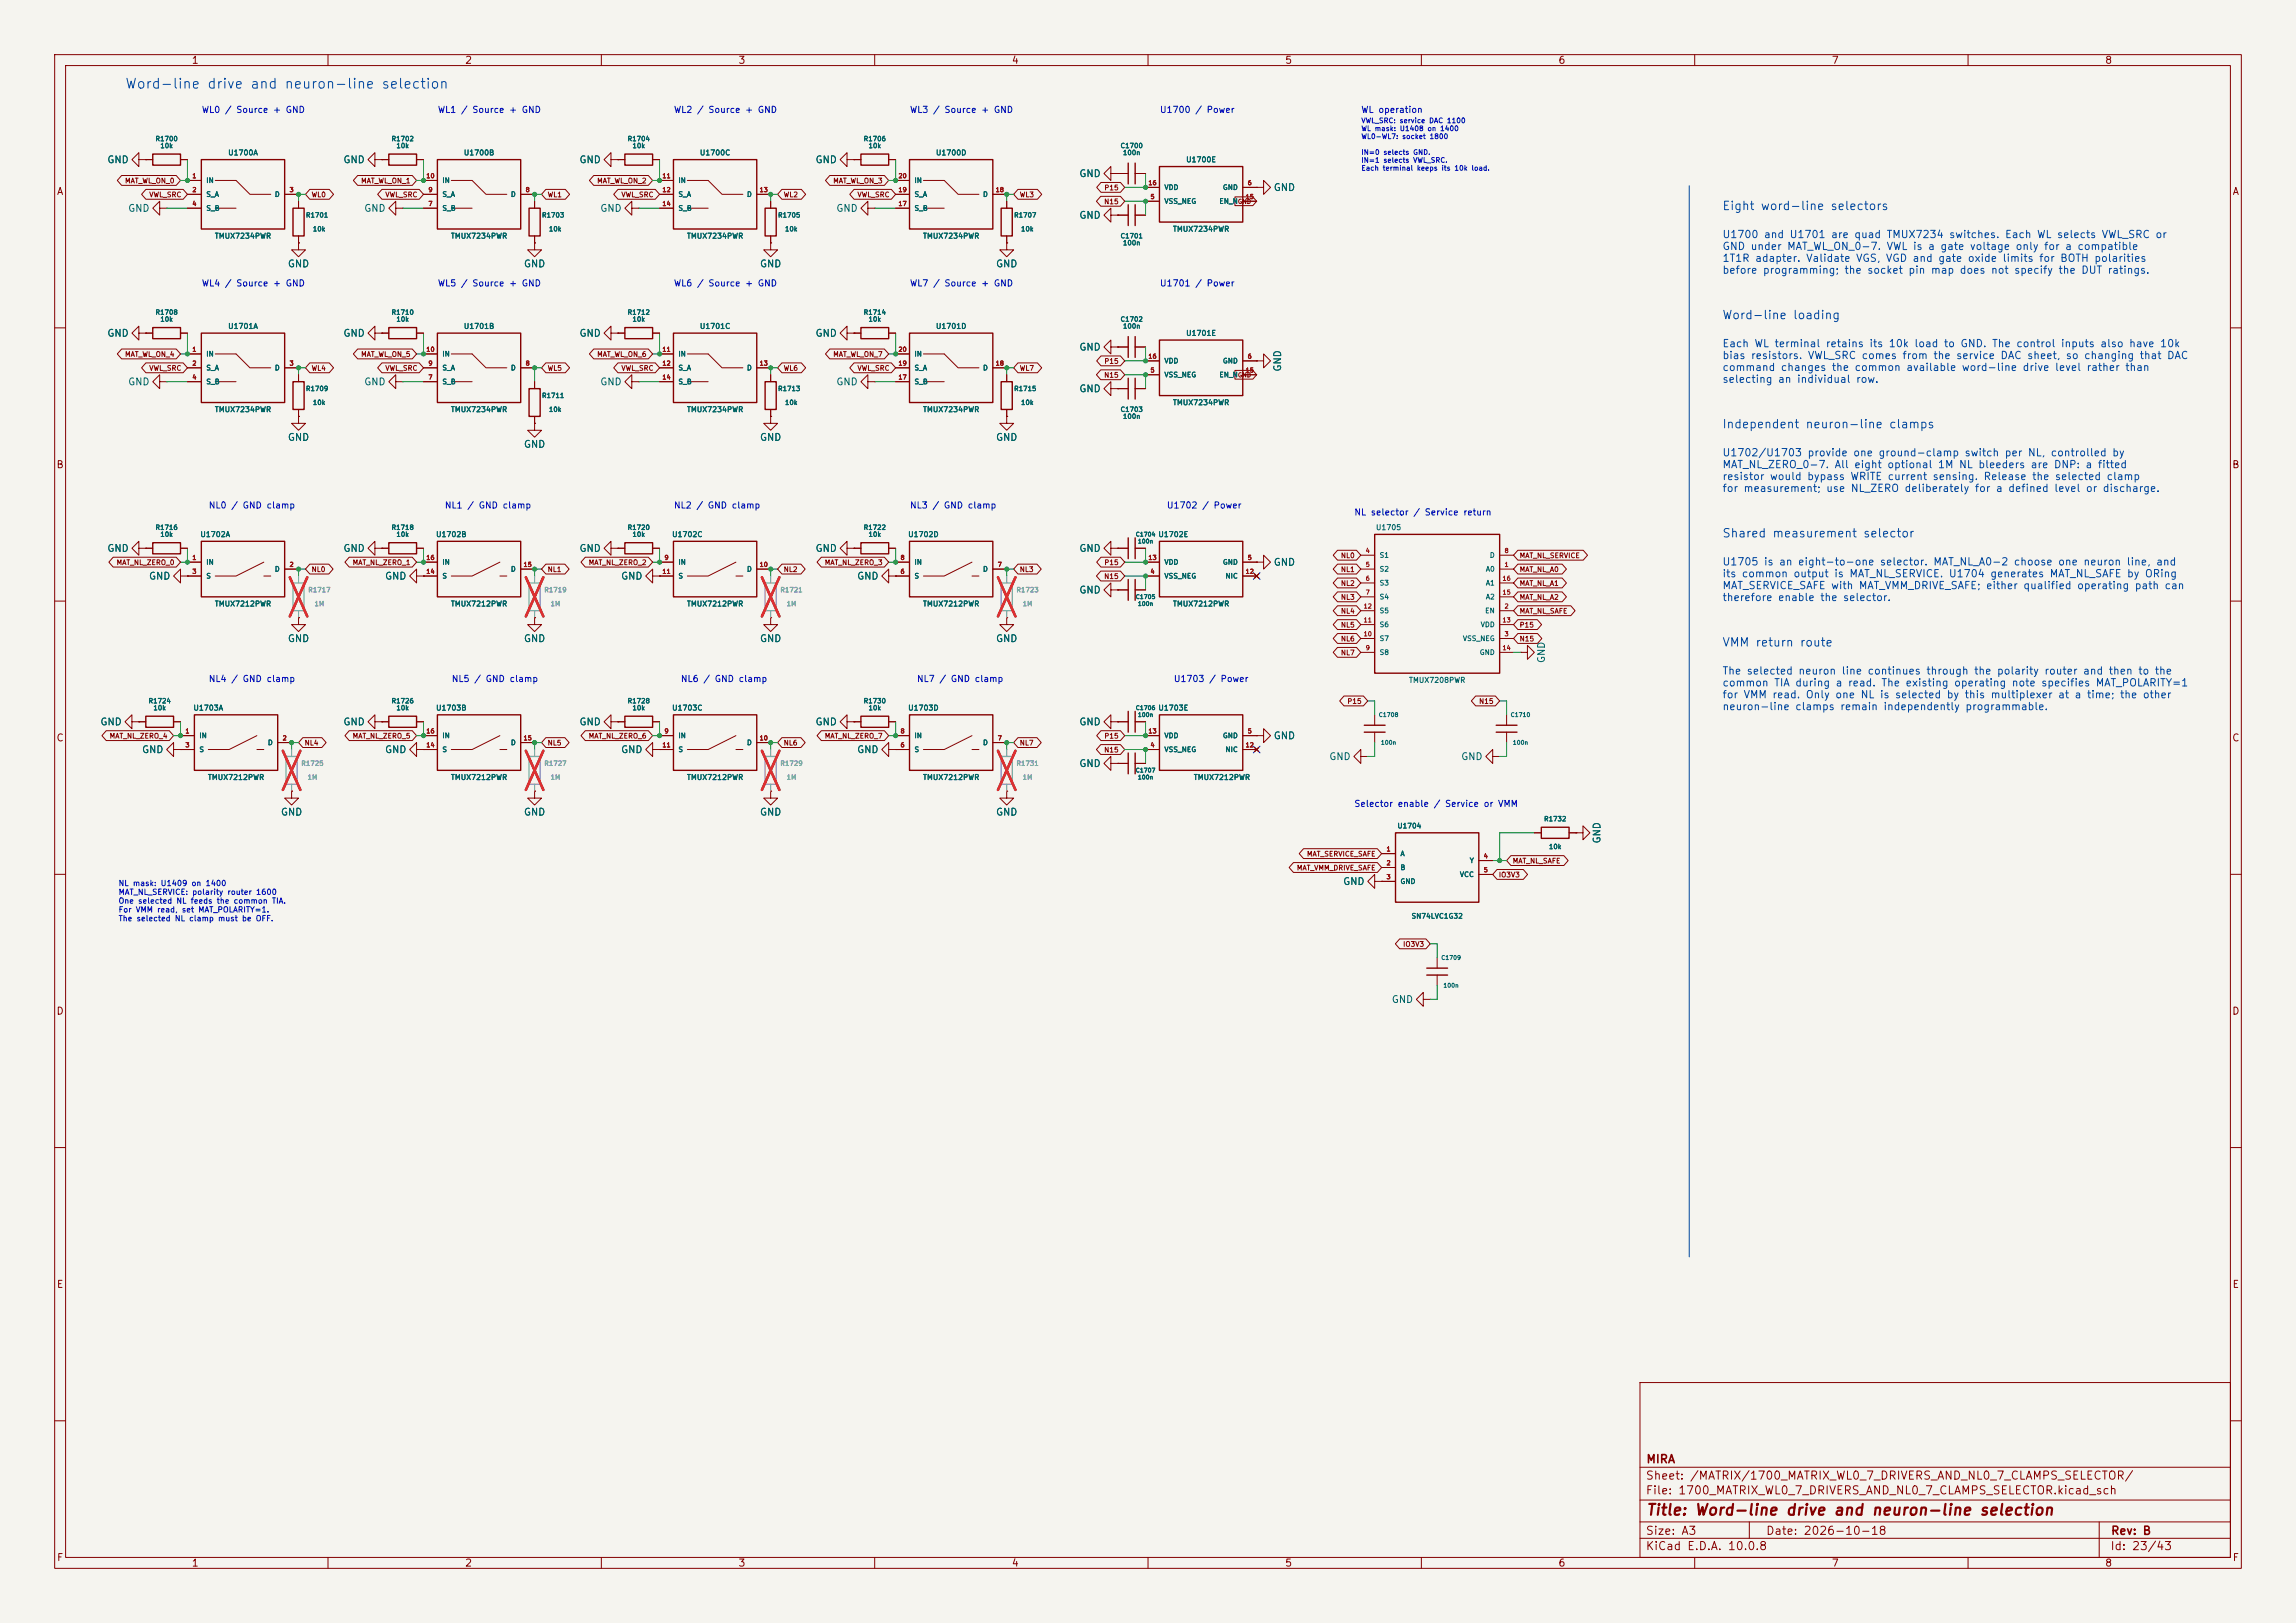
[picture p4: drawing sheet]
<svg xmlns="http://www.w3.org/2000/svg" width="420mm" height="297mm" viewBox="0 0 420 297" stroke-linecap="round" stroke-linejoin="round" font-family="sans-serif">
<defs><g id="words">
<text font-size="2" fill="#840000" x="301" y="277.8">Title: Word-line drive and neuron-line selection</text>
<text font-size="1.8" fill="#0046a0" x="22.8" y="16.7">Word-line drive and neuron-line selection</text>
<g font-size="1.5" fill="#0046a0">
<text x="314.9" y="38.8">Eight word-line selectors</text>
<text x="314.9" y="58.8">Word-line loading</text>
<text x="314.9" y="78.8">Independent neuron-line clamps</text>
<text x="314.9" y="98.7">Shared measurement selector</text>
<text x="314.9" y="118.7">VMM return route</text>
</g>
<g font-size="1.5" fill="#840000">
<text x="301" y="268.1">MIRA</text>
<text x="300.9" y="273.8">File: 1700_MATRIX_WL0_7_DRIVERS_AND_NL0_7_CLAMPS_SELECTOR.kicad_sch</text>
<text x="300.9" y="271.1">Sheet: /MATRIX/1700_MATRIX_WL0_7_DRIVERS_AND_NL0_7_CLAMPS_SELECTOR/</text>
<text x="300.9" y="281.2">Size: A3</text>
<text x="322.9" y="281.2">Date: 2026-10-18</text>
<text x="386" y="281.2">Rev: B</text>
<text x="300.9" y="284">KiCad E.D.A. 10.0.8</text>
<text x="385.9" y="284">Id: 23/43</text>
</g>
<g font-size="1.3" fill="#840000">
<text x="35" y="12">1</text>
<text x="85" y="12">2</text>
<text x="135" y="12">3</text>
<text x="185" y="12">4</text>
<text x="235" y="12">5</text>
<text x="285" y="12">6</text>
<text x="335" y="12">7</text>
<text x="385" y="12">8</text>
<text x="10.3" y="36">A</text>
<text x="408.3" y="36">A</text>
<text x="10.2" y="86">B</text>
<text x="408.2" y="86">B</text>
<text x="10.2" y="136">C</text>
<text x="408.2" y="136">C</text>
<text x="10.2" y="186">D</text>
<text x="408.2" y="186">D</text>
<text x="10.3" y="236">E</text>
<text x="408.3" y="236">E</text>
<text x="10.3" y="286">F</text>
<text x="35" y="287">1</text>
<text x="85" y="287">2</text>
<text x="135" y="287">3</text>
<text x="185" y="287">4</text>
<text x="235" y="287">5</text>
<text x="285" y="287">6</text>
<text x="335" y="287">7</text>
<text x="385" y="287">8</text>
<text x="408.3" y="286">F</text>
</g>
<g font-size="1.3" fill="#006464">
<text x="19.5" y="30.2">GND</text>
<text x="62.7" y="30.2">GND</text>
<text x="105.9" y="30.2">GND</text>
<text x="149.1" y="30.2">GND</text>
<text x="197.3" y="32.7">GND</text>
<text x="232.9" y="35.3">GND</text>
<text x="23.3" y="39.1">GND</text>
<text x="66.5" y="39.1">GND</text>
<text x="109.7" y="39.1">GND</text>
<text x="152.9" y="39.1">GND</text>
<text x="197.3" y="40.3">GND</text>
<text x="52.5" y="49.2">GND</text>
<text x="95.7" y="49.2">GND</text>
<text x="138.9" y="49.2">GND</text>
<text x="182.1" y="49.2">GND</text>
<text x="19.5" y="61.9">GND</text>
<text x="62.7" y="61.9">GND</text>
<text x="105.9" y="61.9">GND</text>
<text x="149.1" y="61.9">GND</text>
<text x="197.3" y="64.5">GND</text>
<text x="23.3" y="70.8">GND</text>
<text x="66.5" y="70.8">GND</text>
<text x="109.7" y="70.8">GND</text>
<text x="152.9" y="70.8">GND</text>
<text x="234.6" y="68.1" transform="rotate(-90 234.6 68.1)">GND</text>
<text x="197.3" y="72.1">GND</text>
<text x="52.5" y="81">GND</text>
<text x="95.7" y="82.2">GND</text>
<text x="138.9" y="81">GND</text>
<text x="182.1" y="81">GND</text>
<text x="19.5" y="101.3">GND</text>
<text x="62.7" y="101.3">GND</text>
<text x="105.9" y="101.3">GND</text>
<text x="149.1" y="101.3">GND</text>
<text x="197.3" y="101.3">GND</text>
<text x="27.1" y="106.4">GND</text>
<text x="70.3" y="106.4">GND</text>
<text x="113.5" y="106.4">GND</text>
<text x="156.7" y="106.4">GND</text>
<text x="232.9" y="103.8">GND</text>
<text x="197.3" y="108.9">GND</text>
<text x="52.5" y="117.8">GND</text>
<text x="95.7" y="117.8">GND</text>
<text x="138.9" y="117.8">GND</text>
<text x="182.1" y="117.8">GND</text>
<text x="282.9" y="121.4" transform="rotate(-90 282.9 121.4)">GND</text>
<text x="18.3" y="133">GND</text>
<text x="62.7" y="133">GND</text>
<text x="105.9" y="133">GND</text>
<text x="149.1" y="133">GND</text>
<text x="197.3" y="133">GND</text>
<text x="232.9" y="135.6">GND</text>
<text x="25.9" y="138.1">GND</text>
<text x="70.3" y="138.1">GND</text>
<text x="113.5" y="138.1">GND</text>
<text x="156.7" y="138.1">GND</text>
<text x="197.3" y="140.7">GND</text>
<text x="243" y="139.4">GND</text>
<text x="267.2" y="139.4">GND</text>
<text x="51.3" y="149.6">GND</text>
<text x="95.7" y="149.6">GND</text>
<text x="138.9" y="149.6">GND</text>
<text x="182.1" y="149.6">GND</text>
<text x="293.1" y="154.5" transform="rotate(-90 293.1 154.5)">GND</text>
<text x="245.6" y="162.3">GND</text>
<text x="254.5" y="183.8">GND</text>
</g>
<g font-size="1.3" fill="#0046a0">
<text x="315" y="43.9">U1700 and U1701 are quad TMUX7234 switches. Each WL selects VWL_SRC or</text>
<text x="315" y="46.1">GND under MAT_WL_ON_0-7. VWL is a gate voltage only for a compatible</text>
<text x="315" y="48.3">1T1R adapter. Validate VGS, VGD and gate oxide limits for BOTH polarities</text>
<text x="315" y="50.4">before programming; the socket pin map does not specify the DUT ratings.</text>
<text x="315" y="63.9">Each WL terminal retains its 10k load to GND. The control inputs also have 10k</text>
<text x="315" y="66">bias resistors. VWL_SRC comes from the service DAC sheet, so changing that DAC</text>
<text x="315" y="68.2">command changes the common available word-line drive level rather than</text>
<text x="315" y="70.4">selecting an individual row.</text>
<text x="315" y="83.8">U1702/U1703 provide one ground-clamp switch per NL, controlled by</text>
<text x="315" y="86">MAT_NL_ZERO_0-7. All eight optional 1M NL bleeders are DNP: a fitted</text>
<text x="315" y="88.2">resistor would bypass WRITE current sensing. Release the selected clamp</text>
<text x="315" y="90.4">for measurement; use NL_ZERO deliberately for a defined level or discharge.</text>
<text x="315" y="103.8">U1705 is an eight-to-one selector. MAT_NL_A0-2 choose one neuron line, and</text>
<text x="315" y="106">its common output is MAT_NL_SERVICE. U1704 generates MAT_NL_SAFE by ORing</text>
<text x="315" y="108.2">MAT_SERVICE_SAFE with MAT_VMM_DRIVE_SAFE; either qualified operating path can</text>
<text x="315" y="110.3">therefore enable the selector.</text>
<text x="315" y="123.8">The selected neuron line continues through the polarity router and then to the</text>
<text x="315" y="125.9">common TIA during a read. The existing operating note specifies MAT_POLARITY=1</text>
<text x="315" y="128.1">for VMM read. Only one NL is selected by this multiplexer at a time; the other</text>
<text x="315" y="130.3">neuron-line clamps remain independently programmable.</text>
</g>
<g font-size="1.2" fill="#0000c2">
<text x="36.8" y="20.9">WL0 / Source + GND</text>
<text x="80" y="20.9">WL1 / Source + GND</text>
<text x="123.2" y="20.9">WL2 / Source + GND</text>
<text x="166.4" y="20.9">WL3 / Source + GND</text>
<text x="212.1" y="20.9">U1700 / Power</text>
<text x="248.9" y="20.9">WL operation</text>
<text x="36.8" y="52.7">WL4 / Source + GND</text>
<text x="80" y="52.7">WL5 / Source + GND</text>
<text x="123.2" y="52.7">WL6 / Source + GND</text>
<text x="166.4" y="52.7">WL7 / Source + GND</text>
<text x="212.1" y="52.7">U1701 / Power</text>
<text x="38.1" y="93.3">NL0 / GND clamp</text>
<text x="81.3" y="93.3">NL1 / GND clamp</text>
<text x="123.2" y="93.3">NL2 / GND clamp</text>
<text x="166.4" y="93.3">NL3 / GND clamp</text>
<text x="213.3" y="93.3">U1702 / Power</text>
<text x="247.6" y="94.6">NL selector / Service return</text>
<text x="38.1" y="125.1">NL4 / GND clamp</text>
<text x="82.5" y="125.1">NL5 / GND clamp</text>
<text x="124.4" y="125.1">NL6 / GND clamp</text>
<text x="167.6" y="125.1">NL7 / GND clamp</text>
<text x="214.6" y="125.1">U1703 / Power</text>
<text x="247.6" y="147.9">Selector enable / Service or VMM</text>
</g>
<g font-size="1" fill="#006464">
<text x="41.6" y="28.7">U1700A</text>
<text x="84.8" y="28.7">U1700B</text>
<text x="127.9" y="28.7">U1700C</text>
<text x="171.1" y="28.7">U1700D</text>
<text x="216.9" y="29.9">U1700E</text>
<text x="39.2" y="43.9">TMUX7234PWR</text>
<text x="82.4" y="43.9">TMUX7234PWR</text>
<text x="125.6" y="43.9">TMUX7234PWR</text>
<text x="168.7" y="43.9">TMUX7234PWR</text>
<text x="214.5" y="42.6">TMUX7234PWR</text>
<text x="41.6" y="60.4">U1701A</text>
<text x="84.8" y="60.4">U1701B</text>
<text x="127.9" y="60.4">U1701C</text>
<text x="171.1" y="60.4">U1701D</text>
<text x="216.9" y="61.7">U1701E</text>
<text x="39.2" y="75.6">TMUX7234PWR</text>
<text x="82.4" y="75.6">TMUX7234PWR</text>
<text x="125.6" y="75.6">TMUX7234PWR</text>
<text x="168.7" y="75.6">TMUX7234PWR</text>
<text x="214.5" y="74.4">TMUX7234PWR</text>
<text x="36.6" y="98.5">U1702A</text>
<text x="79.7" y="98.5">U1702B</text>
<text x="122.9" y="98.5">U1702C</text>
<text x="166" y="98.5">U1702D</text>
<text x="211.8" y="98.5">U1702E</text>
<text x="251.6" y="97.2">U1705</text>
<text x="39.2" y="111.2">TMUX7212PWR</text>
<text x="82.4" y="111.2">TMUX7212PWR</text>
<text x="125.6" y="111.2">TMUX7212PWR</text>
<text x="168.7" y="111.2">TMUX7212PWR</text>
<text x="214.5" y="111.2">TMUX7212PWR</text>
<text x="257.6" y="125.2">TMUX7208PWR</text>
<text x="35.3" y="130.3">U1703A</text>
<text x="79.7" y="130.3">U1703B</text>
<text x="122.9" y="130.3">U1703C</text>
<text x="166" y="130.3">U1703D</text>
<text x="211.8" y="130.3">U1703E</text>
<text x="37.9" y="143">TMUX7212PWR</text>
<text x="82.4" y="143">TMUX7212PWR</text>
<text x="125.6" y="143">TMUX7212PWR</text>
<text x="168.7" y="143">TMUX7212PWR</text>
<text x="218.3" y="143">TMUX7212PWR</text>
</g>
<g font-size="1" fill="#0000c2">
<text x="21.6" y="162.4">NL mask: U1409 on 1400</text>
<text x="21.6" y="164">MAT_NL_SERVICE: polarity router 1600</text>
<text x="21.6" y="165.6">One selected NL feeds the common TIA.</text>
<text x="21.6" y="167.2">For VMM read, set MAT_POLARITY=1.</text>
<text x="21.6" y="168.8">The selected NL clamp must be OFF.</text>
</g>
<g font-size=".9" fill="#0000c2">
<text x="248.9" y="22.8">VWL_SRC: service DAC 1100</text>
<text x="248.9" y="24.2">WL mask: U1408 on 1400</text>
<text x="248.9" y="25.7">WL0-WL7: socket 1800</text>
<text x="248.9" y="28.5">IN=0 selects GND.</text>
<text x="248.9" y="30">IN=1 selects VWL_SRC.</text>
<text x="248.9" y="31.4">Each terminal keeps its 10k load.</text>
</g>
<g font-size=".9" fill="#006464">
<text x="28.4" y="26">R1700</text>
<text x="29.2" y="27.3">10k</text>
<text x="71.5" y="26">R1702</text>
<text x="72.4" y="27.3">10k</text>
<text x="114.7" y="26">R1704</text>
<text x="115.6" y="27.3">10k</text>
<text x="157.9" y="26">R1706</text>
<text x="158.8" y="27.3">10k</text>
<text x="204.9" y="27.3">C1700</text>
<text x="205.3" y="28.6">100n</text>
<text x="37.6" y="33.7">IN</text>
<text x="80.8" y="33.7">IN</text>
<text x="124" y="33.7">IN</text>
<text x="167.2" y="33.7">IN</text>
<text x="212.9" y="35">VDD</text>
<text x="223.6" y="35">GND</text>
<text x="37.6" y="36.2">S_A</text>
<text x="37.6" y="38.8">S_B</text>
<text x="50.2" y="36.2">D</text>
<text x="55.9" y="40">R1701</text>
<text x="80.8" y="38.8">S_B</text>
<text x="80.8" y="36.2">S_A</text>
<text x="93.4" y="36.2">D</text>
<text x="99" y="40">R1703</text>
<text x="124" y="36.2">S_A</text>
<text x="124" y="38.8">S_B</text>
<text x="136.5" y="36.2">D</text>
<text x="142.2" y="40">R1705</text>
<text x="167.2" y="38.8">S_B</text>
<text x="167.2" y="36.2">S_A</text>
<text x="179.7" y="36.2">D</text>
<text x="185.4" y="40">R1707</text>
<text x="212.9" y="37.5">VSS_NEG</text>
<text x="223" y="37.5">EN_N</text>
<text x="57.1" y="42.6">10k</text>
<text x="100.3" y="42.6">10k</text>
<text x="143.5" y="42.6">10k</text>
<text x="186.7" y="42.6">10k</text>
<text x="204.9" y="43.8">C1701</text>
<text x="205.3" y="45.1">100n</text>
<text x="28.4" y="57.8">R1708</text>
<text x="29.2" y="59.1">10k</text>
<text x="71.5" y="57.8">R1710</text>
<text x="72.4" y="59.1">10k</text>
<text x="114.7" y="57.8">R1712</text>
<text x="115.6" y="59.1">10k</text>
<text x="157.9" y="57.8">R1714</text>
<text x="158.8" y="59.1">10k</text>
<text x="204.9" y="59.1">C1702</text>
<text x="37.6" y="65.5">IN</text>
<text x="80.8" y="65.5">IN</text>
<text x="124" y="65.5">IN</text>
<text x="167.2" y="65.5">IN</text>
<text x="205.3" y="60.3">100n</text>
<text x="37.6" y="68">S_A</text>
<text x="37.6" y="70.5">S_B</text>
<text x="50.2" y="68">D</text>
<text x="55.9" y="71.8">R1709</text>
<text x="80.8" y="70.5">S_B</text>
<text x="80.8" y="68">S_A</text>
<text x="93.4" y="68">D</text>
<text x="124" y="68">S_A</text>
<text x="124" y="70.5">S_B</text>
<text x="136.5" y="68">D</text>
<text x="142.2" y="71.8">R1713</text>
<text x="167.2" y="70.5">S_B</text>
<text x="167.2" y="68">S_A</text>
<text x="179.7" y="68">D</text>
<text x="185.4" y="71.8">R1715</text>
<text x="212.9" y="69.3">VSS_NEG</text>
<text x="212.9" y="66.7">VDD</text>
<text x="223" y="69.3">EN_N</text>
<text x="223.6" y="66.7">GND</text>
<text x="57.1" y="74.3">10k</text>
<text x="99" y="73">R1711</text>
<text x="100.3" y="75.6">10k</text>
<text x="143.5" y="74.3">10k</text>
<text x="186.7" y="74.3">10k</text>
<text x="204.9" y="75.6">C1703</text>
<text x="205.3" y="76.8">100n</text>
<text x="28.4" y="97.2">R1716</text>
<text x="29.2" y="98.4">10k</text>
<text x="71.5" y="97.2">R1718</text>
<text x="72.4" y="98.4">10k</text>
<text x="114.7" y="97.2">R1720</text>
<text x="115.6" y="98.4">10k</text>
<text x="157.9" y="97.2">R1722</text>
<text x="158.8" y="98.4">10k</text>
<text x="37.6" y="103.6">IN</text>
<text x="37.6" y="106.1">S</text>
<text x="50.2" y="104.8">D</text>
<text x="80.8" y="106.1">S</text>
<text x="80.8" y="103.6">IN</text>
<text x="93.4" y="104.8">D</text>
<text x="124" y="103.6">IN</text>
<text x="124" y="106.1">S</text>
<text x="136.5" y="104.8">D</text>
<text x="167.2" y="106.1">S</text>
<text x="167.2" y="103.6">IN</text>
<text x="179.7" y="104.8">D</text>
<text x="212.9" y="106.1">VSS_NEG</text>
<text x="212.9" y="103.6">VDD</text>
<text x="223.6" y="103.6">GND</text>
<text x="224.1" y="106.1">NIC</text>
<text x="252.3" y="102.3">S1</text>
<text x="252.3" y="104.8">S2</text>
<text x="252.3" y="107.4">S3</text>
<text x="271.7" y="104.8">A0</text>
<text x="271.7" y="107.4">A1</text>
<text x="272.4" y="102.3">D</text>
<text x="252.3" y="109.9">S4</text>
<text x="252.3" y="112.4">S5</text>
<text x="271.6" y="112.4">EN</text>
<text x="271.7" y="109.9">A2</text>
<text x="252.3" y="117.5">S7</text>
<text x="252.3" y="115">S6</text>
<text x="267.5" y="117.5">VSS_NEG</text>
<text x="270.8" y="115">VDD</text>
<text x="252.3" y="120.1">S8</text>
<text x="270.6" y="120.1">GND</text>
<text x="27.1" y="128.9">R1724</text>
<text x="28" y="130.2">10k</text>
<text x="71.5" y="128.9">R1726</text>
<text x="72.4" y="130.2">10k</text>
<text x="114.7" y="128.9">R1728</text>
<text x="115.6" y="130.2">10k</text>
<text x="157.9" y="128.9">R1730</text>
<text x="158.8" y="130.2">10k</text>
<text x="36.4" y="135.3">IN</text>
<text x="36.4" y="137.8">S</text>
<text x="48.9" y="136.6">D</text>
<text x="80.8" y="137.8">S</text>
<text x="80.8" y="135.3">IN</text>
<text x="93.4" y="136.6">D</text>
<text x="124" y="135.3">IN</text>
<text x="124" y="137.8">S</text>
<text x="136.5" y="136.6">D</text>
<text x="167.2" y="137.8">S</text>
<text x="167.2" y="135.3">IN</text>
<text x="179.7" y="136.6">D</text>
<text x="212.9" y="137.8">VSS_NEG</text>
<text x="212.9" y="135.3">VDD</text>
<text x="223.6" y="135.3">GND</text>
<text x="224.1" y="137.8">NIC</text>
<text x="255.5" y="151.8">U1704</text>
<text x="282.4" y="150.5">R1732</text>
<text x="283.2" y="155.6">10k</text>
<text x="256.1" y="156.9">A</text>
<text x="256.1" y="159.4">B</text>
<text x="256.1" y="162">GND</text>
<text x="266.9" y="160.7">VCC</text>
<text x="268.7" y="158.2">Y</text>
<text x="258.1" y="168.3">SN74LVC1G32</text>
</g>
<g font-size=".9" fill="#840000">
<text x="22.8" y="33.8">MAT_WL_ON_0</text>
<text x="66" y="33.8">MAT_WL_ON_1</text>
<text x="109.1" y="33.8">MAT_WL_ON_2</text>
<text x="152.3" y="33.8">MAT_WL_ON_3</text>
<text x="201.9" y="35">P15</text>
<text x="27.2" y="36.3">VWL_SRC</text>
<text x="56.9" y="36.3">WL0</text>
<text x="70.4" y="36.3">VWL_SRC</text>
<text x="100.1" y="36.3">WL1</text>
<text x="113.6" y="36.3">VWL_SRC</text>
<text x="143.3" y="36.3">WL2</text>
<text x="156.8" y="36.3">VWL_SRC</text>
<text x="186.4" y="36.3">WL3</text>
<text x="201.9" y="37.6">N15</text>
<text x="22.8" y="65.5">MAT_WL_ON_4</text>
<text x="66" y="65.5">MAT_WL_ON_5</text>
<text x="109.1" y="65.5">MAT_WL_ON_6</text>
<text x="152.3" y="65.5">MAT_WL_ON_7</text>
<text x="27.2" y="68.1">VWL_SRC</text>
<text x="56.9" y="68.1">WL4</text>
<text x="70.4" y="68.1">VWL_SRC</text>
<text x="100.1" y="68.1">WL5</text>
<text x="113.6" y="68.1">VWL_SRC</text>
<text x="143.3" y="68.1">WL6</text>
<text x="156.8" y="68.1">VWL_SRC</text>
<text x="186.4" y="68.1">WL7</text>
<text x="201.9" y="69.3">N15</text>
<text x="201.9" y="66.8">P15</text>
<text x="21.2" y="103.6">MAT_NL_ZERO_0</text>
<text x="56.9" y="104.9">NL0</text>
<text x="64.4" y="103.6">MAT_NL_ZERO_1</text>
<text x="100.1" y="104.9">NL1</text>
<text x="107.6" y="103.6">MAT_NL_ZERO_2</text>
<text x="143.3" y="104.9">NL2</text>
<text x="150.8" y="103.6">MAT_NL_ZERO_3</text>
<text x="186.4" y="104.9">NL3</text>
<text x="201.9" y="106.2">N15</text>
<text x="201.9" y="103.6">P15</text>
<text x="245.2" y="107.4">NL2</text>
<text x="245.2" y="104.9">NL1</text>
<text x="245.2" y="102.3">NL0</text>
<text x="277.9" y="107.4">MAT_NL_A1</text>
<text x="277.9" y="104.9">MAT_NL_A0</text>
<text x="277.9" y="102.3">MAT_NL_SERVICE</text>
<text x="245.2" y="110">NL3</text>
<text x="245.2" y="112.5">NL4</text>
<text x="277.9" y="112.5">MAT_NL_SAFE</text>
<text x="277.9" y="110">MAT_NL_A2</text>
<text x="245.2" y="115">NL5</text>
<text x="245.2" y="117.6">NL6</text>
<text x="277.9" y="117.6">N15</text>
<text x="277.9" y="115">P15</text>
<text x="245.2" y="120.1">NL7</text>
<text x="246.4" y="129">P15</text>
<text x="270.5" y="129">N15</text>
<text x="20" y="135.4">MAT_NL_ZERO_4</text>
<text x="55.6" y="136.6">NL4</text>
<text x="64.4" y="135.4">MAT_NL_ZERO_5</text>
<text x="100.1" y="136.6">NL5</text>
<text x="107.6" y="135.4">MAT_NL_ZERO_6</text>
<text x="143.3" y="136.6">NL6</text>
<text x="150.8" y="135.4">MAT_NL_ZERO_7</text>
<text x="186.4" y="136.6">NL7</text>
<text x="201.9" y="137.9">N15</text>
<text x="201.9" y="135.4">P15</text>
<text x="237.1" y="159.5">MAT_VMM_DRIVE_SAFE</text>
<text x="239" y="157">MAT_SERVICE_SAFE</text>
<text x="274.1" y="160.8">IO3V3</text>
<text x="276.6" y="158.2">MAT_NL_SAFE</text>
<text x="256.6" y="173.5">IO3V3</text>
</g>
<g font-size=".9" fill="#939391">
<text x="56.3" y="108.6">R1717</text>
<text x="57.4" y="111.1">1M</text>
<text x="99.5" y="108.6">R1719</text>
<text x="100.6" y="111.1">1M</text>
<text x="142.7" y="108.6">R1721</text>
<text x="143.8" y="111.1">1M</text>
<text x="185.8" y="108.6">R1723</text>
<text x="187" y="111.1">1M</text>
<text x="55" y="140.3">R1725</text>
<text x="56.2" y="142.9">1M</text>
<text x="99.5" y="140.3">R1727</text>
<text x="100.6" y="142.9">1M</text>
<text x="142.7" y="140.3">R1729</text>
<text x="143.8" y="142.9">1M</text>
<text x="185.8" y="140.3">R1731</text>
<text x="187" y="142.9">1M</text>
</g>
<g font-size=".8" fill="#a90000">
<text x="35.1" y="32.8">1</text>
<text x="35.1" y="35.3">2</text>
<text x="52.9" y="35.3">3</text>
<text x="77.9" y="32.8">10</text>
<text x="78.3" y="35.3">9</text>
<text x="96.1" y="35.3">8</text>
<text x="121.1" y="32.8">11</text>
<text x="121.1" y="35.3">12</text>
<text x="138.9" y="35.3">13</text>
<text x="164.3" y="35.3">19</text>
<text x="164.3" y="32.8">20</text>
<text x="182" y="35.3">18</text>
<text x="210" y="34.1">16</text>
<text x="228.1" y="34.1">6</text>
<text x="35.1" y="37.9">4</text>
<text x="78.3" y="37.9">7</text>
<text x="121.1" y="37.9">14</text>
<text x="164.3" y="37.9">17</text>
<text x="210.4" y="36.6">5</text>
<text x="227.8" y="36.6">15</text>
<text x="35.1" y="64.6">1</text>
<text x="77.9" y="64.6">10</text>
<text x="121.1" y="64.6">11</text>
<text x="164.3" y="64.6">20</text>
<text x="210" y="65.8">16</text>
<text x="228.1" y="65.8">6</text>
<text x="35.1" y="67.1">2</text>
<text x="35.1" y="69.6">4</text>
<text x="52.9" y="67.1">3</text>
<text x="78.3" y="69.6">7</text>
<text x="78.3" y="67.1">9</text>
<text x="96.1" y="67.1">8</text>
<text x="121.1" y="67.1">12</text>
<text x="121.1" y="69.6">14</text>
<text x="138.9" y="67.1">13</text>
<text x="164.3" y="69.6">17</text>
<text x="164.3" y="67.1">19</text>
<text x="182" y="67.1">18</text>
<text x="210.4" y="68.4">5</text>
<text x="227.8" y="68.4">15</text>
<text x="249.7" y="101.4">4</text>
<text x="275.1" y="101.4">8</text>
<text x="35.1" y="102.7">1</text>
<text x="35.1" y="105.2">3</text>
<text x="52.9" y="103.9">2</text>
<text x="77.9" y="105.2">14</text>
<text x="77.9" y="102.7">16</text>
<text x="95.7" y="103.9">15</text>
<text x="121.1" y="105.2">11</text>
<text x="121.5" y="102.7">9</text>
<text x="138.9" y="103.9">10</text>
<text x="164.6" y="105.2">6</text>
<text x="164.6" y="102.7">8</text>
<text x="182.4" y="103.9">7</text>
<text x="210" y="102.7">13</text>
<text x="210.4" y="105.2">4</text>
<text x="227.8" y="105.2">12</text>
<text x="228.1" y="102.7">5</text>
<text x="249.7" y="103.9">5</text>
<text x="249.7" y="106.5">6</text>
<text x="274.7" y="106.5">16</text>
<text x="275.1" y="103.9">1</text>
<text x="249.3" y="111.5">12</text>
<text x="249.7" y="109">7</text>
<text x="274.7" y="109">15</text>
<text x="275.1" y="111.5">2</text>
<text x="249.3" y="116.6">10</text>
<text x="249.3" y="114.1">11</text>
<text x="249.7" y="119.2">9</text>
<text x="274.7" y="114.1">13</text>
<text x="274.7" y="119.2">14</text>
<text x="275.1" y="116.6">3</text>
<text x="33.8" y="134.4">1</text>
<text x="33.8" y="136.9">3</text>
<text x="51.6" y="135.7">2</text>
<text x="77.9" y="136.9">14</text>
<text x="77.9" y="134.4">16</text>
<text x="95.7" y="135.7">15</text>
<text x="121.1" y="136.9">11</text>
<text x="121.5" y="134.4">9</text>
<text x="138.9" y="135.7">10</text>
<text x="164.6" y="136.9">6</text>
<text x="164.6" y="134.4">8</text>
<text x="182.4" y="135.7">7</text>
<text x="210" y="134.4">13</text>
<text x="210.4" y="136.9">4</text>
<text x="227.8" y="136.9">12</text>
<text x="228.1" y="134.4">5</text>
<text x="253.5" y="156">1</text>
<text x="253.5" y="158.5">2</text>
<text x="253.5" y="161.1">3</text>
<text x="271.3" y="157.3">4</text>
<text x="271.3" y="159.8">5</text>
</g>
<g font-size=".8" fill="#840000">
<text x="226.4" y="37.5">GND</text>
<text x="226.4" y="69.2">GND</text>
</g>
<g font-size=".8" fill="#006464">
<text x="207.7" y="98.4">C1704</text>
<text x="208.1" y="99.6">100n</text>
<text x="207.7" y="109.8">C1705</text>
<text x="208.1" y="111.1">100n</text>
<text x="207.7" y="130.1">C1706</text>
<text x="208.1" y="131.4">100n</text>
<text x="252.1" y="131.4">C1708</text>
<text x="276.3" y="131.4">C1710</text>
<text x="252.5" y="136.5">100n</text>
<text x="276.6" y="136.5">100n</text>
<text x="207.7" y="141.5">C1707</text>
<text x="208.1" y="142.8">100n</text>
<text x="263.6" y="175.8">C1709</text>
<text x="263.9" y="180.9">100n</text>
</g>
</g></defs>
<path d="M0 0h420v297h-420z" fill="#f5f4ef" stroke="#f5f4ef" stroke-width=".18"/>
<g fill="none" stroke="#840000" stroke-width=".18">
<path d="M10 10h400v277h-400zM12 12h396v273h-396zM60 10v2M110 10v2M160 10v2M210 10v2M260 10v2M310 10v2M360 10v2M22.2 32.1h10l.8 .9-.8 .9h-10l-.7-.9zM25.4 29.2v-1.3l-1.3 1.3 1.3 1.3v-1.3h1.3M26.7 29.2h.1"/>
<path d="M26.7 29.2h1.2M26.7 34.7h6.8l.8 .9-.8 .9h-6.8l-.8-.9zM29.2 38.1v-1.3l-1.3 1.3 1.3 1.3v-1.3h1.3M30.5 38.1h.1M33 29.2h1.3M34.3 33h2.5M34.3 38.1h2.5M34.3 35.6h2.5M39.4 33h3.8l2.5 2.6h3.8M39.4 38.1h3.8M52.1 35.6h2.5M54.6 36.8v1.3"/>
<path d="M56.7 34.7h3.5l.8 .9-.8 .9h-3.5l-.8-.9zM65.4 32.1h10l.8 .9-.8 .9h-10l-.8-.9zM68.6 29.2v-1.3l-1.3 1.3 1.3 1.3v-1.3h1.2M69.8 29.2h.1M69.8 29.2h1.3M69.9 34.7h6.8l.8 .9-.8 .9h-6.8l-.8-.9zM72.4 38.1v-1.3l-1.3 1.3 1.3 1.3v-1.3h1.3M73.7 38.1h.1M76.2 29.2h1.3M77.5 33h2.5M77.5 38.1h2.5M77.5 35.6h2.5"/>
<path d="M82.5 33h3.9l2.5 2.6h3.8M82.5 38.1h3.9M95.2 35.6h2.6M97.8 36.8v1.3M99.8 34.7h3.6l.8 .9-.8 .9h-3.6l-.7-.9zM108.6 32.1h10l.8 .9-.8 .9h-10l-.8-.9zM111.8 29.2v-1.3l-1.3 1.3 1.3 1.3v-1.3h1.2M113 29.2h.1M113 29.2h1.3M113 34.7h6.9l.7 .9-.7 .9h-6.9l-.7-.9zM115.6 38.1v-1.3l-1.3 1.3 1.3 1.3v-1.3h1.2M116.8 38.1h.1"/>
<path d="M119.4 29.2h1.2M120.6 33h2.6M120.6 38.1h2.6M120.6 35.6h2.6M125.7 33h3.8l2.6 2.6h3.8M125.7 38.1h3.8M138.4 35.6h2.6M141 36.8v1.3M143 34.7h3.6l.8 .9-.8 .9h-3.6l-.8-.9zM151.8 32.1h10l.8 .9-.8 .9h-10l-.8-.9zM154.9 29.2v-1.3l-1.2 1.3 1.2 1.3v-1.3h1.3M156.2 29.2h.1"/>
<path d="M156.2 29.2h1.3M156.2 34.7h6.8l.8 .9-.8 .9h-6.8l-.8-.9zM158.7 38.1v-1.3l-1.2 1.3 1.2 1.3v-1.3h1.3M160 38.1h.1M162.6 29.2h1.2M163.8 33h2.6M163.8 38.1h2.6M163.8 35.6h2.6M168.9 33h3.8l2.6 2.6h3.8M168.9 38.1h3.8M181.6 35.6h2.5M184.1 36.8v1.3"/>
<path d="M186.2 34.7h3.6l.8 .9-.8 .9h-3.6l-.8-.9zM201.4 35.9h3.6l.7 .9-.7 .9h-3.6l-.8-.9zM201.4 33.4h3.6l.7 .9-.7 .9h-3.6l-.8-.9zM203.2 31.8v-1.3l-1.3 1.3 1.3 1.2v-1.2h1.3M203.2 39.4v-1.3l-1.3 1.3 1.3 1.2v-1.2h1.3M204.5 31.8h.1M204.5 39.4h.1M204.5 31.8h1.9M204.5 39.4h1.9M207.6 31.8h1.9M207.6 39.4h1.9M209.5 36.8h2.6"/>
<path d="M209.5 34.3h2.6M225.9 36h3.3l.7 .8-.7 .8h-3.3zM227.3 36.8h2.6M227.3 34.3h2.6M229.9 34.3h1.2v-1.3l1.3 1.3-1.3 1.3v-1.3M229.9 34.3h.1M54.6 44.5v1.2h1.3l-1.3 1.3-1.3-1.3h1.3M54.6 44.5h.1M54.6 43.2v1.3M97.8 44.5v1.2h1.3l-1.3 1.3-1.3-1.3h1.3M97.8 44.5h.1M97.8 43.2v1.3"/>
<path d="M141 44.5v1.2h1.2l-1.2 1.3-1.3-1.3h1.3M141 44.5h.1M141 43.2v1.3M184.1 44.5v1.2h1.3l-1.3 1.3-1.2-1.3h1.2M184.1 44.5h.1M184.1 43.2v1.3M10 60h2M22.2 63.9h10l.8 .9-.8 .9h-10l-.7-.9zM25.4 61v-1.3l-1.3 1.3 1.3 1.2v-1.2h1.3M26.7 61h.1M26.7 61h1.2M26.7 66.4h6.8l.8 .9-.8 .9h-6.8l-.8-.9z"/>
<path d="M29.2 69.9v-1.3l-1.3 1.3 1.3 1.2v-1.2h1.3M30.5 69.9h.1M33 61h1.3M34.3 64.8h2.5M34.3 69.9h2.5M34.3 67.3h2.5M39.4 64.8h3.8l2.5 2.5h3.8M39.4 69.9h3.8M52.1 67.3h2.5M54.6 76.2v1.3h1.3l-1.3 1.2-1.3-1.2h1.3M54.6 76.2h.1M54.6 68.6v1.3"/>
<path d="M54.6 74.9v1.3M56.7 66.4h3.5l.8 .9-.8 .9h-3.5l-.8-.9zM65.4 63.9h10l.8 .9-.8 .9h-10l-.8-.9zM68.6 61v-1.3l-1.3 1.3 1.3 1.2v-1.2h1.2M69.8 61h.1M69.8 61h1.3M69.9 66.4h6.8l.8 .9-.8 .9h-6.8l-.8-.9zM72.4 69.9v-1.3l-1.3 1.3 1.3 1.2v-1.2h1.3M73.7 69.9h.1M76.2 61h1.3M77.5 64.8h2.5M77.5 69.9h2.5"/>
<path d="M77.5 67.3h2.5M82.5 64.8h3.9l2.5 2.5h3.8M82.5 69.9h3.9M95.2 67.3h2.6M97.8 77.5v1.2h1.3l-1.3 1.3-1.3-1.3h1.3M97.8 77.5h.1M97.8 69.9v1.2M97.8 76.2v1.3M99.8 66.4h3.6l.8 .9-.8 .9h-3.6l-.7-.9zM108.6 63.9h10l.8 .9-.8 .9h-10l-.8-.9zM111.8 61v-1.3l-1.3 1.3 1.3 1.2v-1.2h1.2M113 61h.1"/>
<path d="M113 61h1.3M113 66.4h6.9l.7 .9-.7 .9h-6.9l-.7-.9zM115.6 69.9v-1.3l-1.3 1.3 1.3 1.2v-1.2h1.2M116.8 69.9h.1M119.4 61h1.2M120.6 64.8h2.6M120.6 69.9h2.6M120.6 67.3h2.6M125.7 64.8h3.8l2.6 2.5h3.8M125.7 69.9h3.8M138.4 67.3h2.6M141 76.2v1.3h1.2l-1.2 1.2-1.3-1.2h1.3"/>
<path d="M141 76.2h.1M141 68.6v1.3M141 74.9v1.3M143 66.4h3.6l.8 .9-.8 .9h-3.6l-.8-.9zM151.8 63.9h10l.8 .9-.8 .9h-10l-.8-.9zM154.9 61v-1.3l-1.2 1.3 1.2 1.2v-1.2h1.3M156.2 61h.1M156.2 61h1.3M156.2 66.4h6.8l.8 .9-.8 .9h-6.8l-.8-.9zM158.7 69.9v-1.3l-1.2 1.3 1.2 1.2v-1.2h1.3M160 69.9h.1M162.6 61h1.2"/>
<path d="M163.8 64.8h2.6M163.8 69.9h2.6M163.8 67.3h2.6M168.9 64.8h3.8l2.6 2.5h3.8M168.9 69.9h3.8M181.6 67.3h2.5M184.1 76.2v1.3h1.3l-1.3 1.2-1.2-1.2h1.2M184.1 76.2h.1M184.1 68.6v1.3M184.1 74.9v1.3M186.2 66.4h3.6l.8 .9-.8 .9h-3.6l-.8-.9zM201.4 67.7h3.6l.7 .9-.7 .9h-3.6l-.8-.9z"/>
<path d="M201.4 65.1h3.6l.7 .9-.7 .9h-3.6l-.8-.9zM203.2 71.1v-1.2l-1.3 1.2 1.3 1.3v-1.3h1.3M203.2 63.5v-1.3l-1.3 1.3 1.3 1.3v-1.3h1.3M204.5 71.1h.1M204.5 63.5h.1M204.5 63.5h1.9M204.5 71.1h1.9M207.6 63.5h1.9M207.6 71.1h1.9M209.5 68.6h2.6M209.5 66h2.6M225.9 67.8h3.3l.7 .8-.7 .8h-3.3z"/>
<path d="M227.3 68.6h2.6M227.3 66h2.6M229.9 66h1.2v-1.2l1.3 1.2-1.3 1.3v-1.3M229.9 66h.1M408 60h2M10 110h2M20.7 102h11.5l.8 .9-.8 .9h-11.5l-.8-.9zM25.4 100.3v-1.2l-1.3 1.2 1.3 1.3v-1.3h1.3M26.7 100.3h.1M26.7 100.3h1.2M33 105.4v-1.3l-1.3 1.3 1.3 1.3v-1.3h1.3M33 100.3h1.3"/>
<path d="M34.3 105.4h.1M34.3 105.4h2.5M34.3 102.9h2.5M48.3 102.9l-5.1 2.5h-3.8M48.3 105.4h1.2M52.1 104.1h2.5M54.6 113v1.3h1.3l-1.3 1.3-1.3-1.3h1.3M54.6 113h.1M56.7 103.2h3.4l.8 .9-.8 .9h-3.4l-.8-.9zM63.9 102h11.5l.8 .9-.8 .9h-11.5l-.8-.9zM68.6 100.3v-1.2l-1.3 1.2 1.3 1.3v-1.3h1.2M69.8 100.3h.1"/>
<path d="M69.8 100.3h1.3M76.2 105.4v-1.3l-1.3 1.3 1.3 1.3v-1.3h1.3M76.2 100.3h1.3M77.5 105.4h.1M77.5 105.4h2.5M77.5 102.9h2.5M91.4 102.9l-5 2.5h-3.9M91.4 105.4h1.3M95.2 104.1h2.6M97.8 113v1.3h1.3l-1.3 1.3-1.3-1.3h1.3M97.8 113h.1M99.8 103.2h3.5l.8 .9-.8 .9h-3.5l-.7-.9z"/>
<path d="M107.1 102h11.5l.8 .9-.8 .9h-11.5l-.8-.9zM111.8 100.3v-1.2l-1.3 1.2 1.3 1.3v-1.3h1.2M113 100.3h.1M113 100.3h1.3M119.4 105.4v-1.3l-1.3 1.3 1.3 1.3v-1.3h1.2M119.4 100.3h1.2M120.6 105.4h.1M120.6 105.4h2.6M120.6 102.9h2.6M134.6 102.9l-5.1 2.5h-3.8M134.6 105.4h1.3M138.4 104.1h2.6"/>
<path d="M141 113v1.3h1.2l-1.2 1.3-1.3-1.3h1.3M141 113h.1M143 103.2h3.5l.8 .9-.8 .9h-3.5l-.8-.9zM150.2 102h11.6l.8 .9-.8 .9h-11.6l-.7-.9zM154.9 100.3v-1.2l-1.2 1.2 1.2 1.3v-1.3h1.3M156.2 100.3h.1M156.2 100.3h1.3M162.6 105.4v-1.3l-1.3 1.3 1.3 1.3v-1.3h1.2M162.6 100.3h1.2M163.8 105.4h.1M163.8 105.4h2.6M163.8 102.9h2.6"/>
<path d="M177.8 102.9l-5.1 2.5h-3.8M177.8 105.4h1.3M181.6 104.1h2.5M184.1 113v1.3h1.3l-1.3 1.3-1.2-1.3h1.2M184.1 113h.1M186.2 103.2h3.5l.8 .9-.8 .9h-3.5l-.8-.9zM201.4 104.5h3.6l.7 .9-.7 .9h-3.6l-.8-.9zM201.4 102h3.6l.7 .9-.7 .9h-3.6l-.8-.9zM203.2 108v-1.3l-1.3 1.3 1.3 1.2v-1.2h1.3M203.2 100.3v-1.2l-1.3 1.2 1.3 1.3v-1.3h1.3M204.5 108h.1M204.5 100.3h.1"/>
<path d="M204.5 100.3h1.9M204.5 108h1.9M207.6 100.3h1.9M207.6 108h1.9M209.5 105.4h2.6M209.5 102.9h2.6M227.3 105.4h2.6M227.3 102.9h2.6M229.5 105l.8 .8M229.9 102.9h1.2v-1.3l1.3 1.3-1.3 1.2v-1.2M229.9 102.9h.1M230.3 105l-.8 .8"/>
<path d="M244.7 105.8h3.4l.8 .9-.8 .9h-3.4l-.8-.9zM244.7 103.2h3.4l.8 .9-.8 .9h-3.4l-.8-.9zM244.7 108.3h3.4l.8 .9-.8 .9h-3.4l-.8-.9zM244.7 100.7h3.4l.8 .9-.8 .9h-3.4l-.8-.9zM244.7 118.5h3.4l.8 .9-.8 .9h-3.4l-.8-.9zM244.7 110.9h3.4l.8 .9-.8 .9h-3.4l-.8-.9zM244.7 113.4h3.4l.8 .9-.8 .9h-3.4l-.8-.9zM244.7 115.9h3.4l.8 .9-.8 .9h-3.4l-.8-.9zM248.9 104.1h2.6M248.9 111.8h2.6M248.9 116.8h2.6M248.9 101.6h2.6"/>
<path d="M248.9 106.7h2.6M248.9 109.2h2.6M248.9 119.4h2.6M248.9 114.3h2.6M274.3 104.1h2.6M274.3 111.8h2.6M274.3 116.8h2.6M274.3 101.6h2.6M274.3 106.7h2.6M274.3 109.2h2.6M274.3 119.4h2.6M274.3 114.3h2.6"/>
<path d="M277.6 115.9h3.6l.8 .9-.8 .9h-3.6l-.7-.9zM277.6 110.9h9.7l.8 .9-.8 .9h-9.7l-.7-.9zM277.6 113.4h3.6l.8 .9-.8 .9h-3.6l-.7-.9zM277.6 105.8h8.1l.8 .9-.8 .9h-8.1l-.7-.9zM277.6 103.2h8.1l.8 .9-.8 .9h-8.1l-.7-.9zM277.6 100.7h12l.8 .9-.8 .9h-12l-.7-.9zM277.6 108.3h8.1l.8 .9-.8 .9h-8.1l-.7-.9zM278.1 119.4h1.3v-1.3l1.3 1.3-1.3 1.3v-1.3M278.1 119.4h.1M408 110h2M19.4 133.7h11.6l.7 .9-.7 .9h-11.6l-.8-.9zM24.1 132.1v-1.3l-1.2 1.3 1.2 1.3v-1.3h1.3"/>
<path d="M25.4 132.1h.1M25.4 132.1h1.3M31.7 137.2v-1.3l-1.2 1.3 1.2 1.2v-1.2h1.3M31.7 132.1h1.3M33 137.2h.1M33 137.2h2.6M33 134.6h2.6M47 134.6l-5.1 2.6h-3.8M47 137.2h1.3M50.8 135.9h2.5M55.4 135h3.5l.8 .9-.8 .9h-3.5l-.8-.9zM63.9 133.7h11.5l.8 .9-.8 .9h-11.5l-.8-.9z"/>
<path d="M68.6 132.1v-1.3l-1.3 1.3 1.3 1.3v-1.3h1.2M69.8 132.1h.1M69.8 132.1h1.3M76.2 137.2v-1.3l-1.3 1.3 1.3 1.2v-1.2h1.3M76.2 132.1h1.3M77.5 137.2h.1M77.5 137.2h2.5M77.5 134.6h2.5M91.4 134.6l-5 2.6h-3.9M91.4 137.2h1.3M95.2 135.9h2.6M99.8 135h3.5l.8 .9-.8 .9h-3.5l-.7-.9z"/>
<path d="M107.1 133.7h11.5l.8 .9-.8 .9h-11.5l-.8-.9zM111.8 132.1v-1.3l-1.3 1.3 1.3 1.3v-1.3h1.2M113 132.1h.1M113 132.1h1.3M119.4 137.2v-1.3l-1.3 1.3 1.3 1.2v-1.2h1.2M119.4 132.1h1.2M120.6 137.2h.1M120.6 137.2h2.6M120.6 134.6h2.6M134.6 134.6l-5.1 2.6h-3.8M134.6 137.2h1.3M138.4 135.9h2.6"/>
<path d="M143 135h3.5l.8 .9-.8 .9h-3.5l-.8-.9zM150.2 133.7h11.6l.8 .9-.8 .9h-11.6l-.7-.9zM154.9 132.1v-1.3l-1.2 1.3 1.2 1.3v-1.3h1.3M156.2 132.1h.1M156.2 132.1h1.3M162.6 137.2v-1.3l-1.3 1.3 1.3 1.2v-1.2h1.2M162.6 132.1h1.2M163.8 137.2h.1M163.8 137.2h2.6M163.8 134.6h2.6M177.8 134.6l-5.1 2.6h-3.8M177.8 137.2h1.3"/>
<path d="M181.6 135.9h2.5M186.2 135h3.5l.8 .9-.8 .9h-3.5l-.8-.9zM201.4 136.3h3.6l.7 .9-.7 .9h-3.6l-.8-.9zM201.4 133.7h3.6l.7 .9-.7 .9h-3.6l-.8-.9zM203.2 139.7v-1.3l-1.3 1.3 1.3 1.3v-1.3h1.3M203.2 132.1v-1.3l-1.3 1.3 1.3 1.3v-1.3h1.3M204.5 139.7h.1M204.5 132.1h.1M204.5 139.7h1.9M204.5 132.1h1.9M207.6 139.7h1.9M207.6 132.1h1.9"/>
<path d="M209.5 137.2h2.6M209.5 134.6h2.6M227.3 137.2h2.6M227.3 134.6h2.6M229.5 136.8l.8 .7M229.9 134.6h1.2v-1.2l1.3 1.2-1.3 1.3v-1.3M229.9 134.6h.1M230.3 136.8l-.8 .7M245.8 127.4h3.6l.8 .9-.8 .9h-3.6l-.7-.9zM248.9 138.4v-1.2l-1.3 1.2 1.3 1.3v-1.3h1.3M250.2 138.4h.1M251.5 130.8v1.9"/>
<path d="M251.5 134v1.9M269.9 127.4h3.6l.8 .9-.8 .9h-3.6l-.8-.9zM273 138.4v-1.2l-1.2 1.2 1.2 1.3v-1.3h1.3M274.3 138.4h.1M275.6 130.8v1.9M275.6 134v1.9M10 160h2M53.3 144.8v1.3h1.3l-1.3 1.2-1.2-1.2h1.2M53.3 144.8h.1M97.8 144.8v1.3h1.3l-1.3 1.2-1.3-1.2h1.3M97.8 144.8h.1M141 144.8v1.3h1.2l-1.2 1.2-1.3-1.2h1.3"/>
<path d="M141 144.8h.1M184.1 144.8v1.3h1.3l-1.3 1.2-1.2-1.2h1.2M184.1 144.8h.1M236.6 157.8h15.3l.8 1-.8 .9h-15.3l-.8-.9zM238.4 155.3h13.5l.8 .9-.8 .9h-13.5l-.7-.9zM252.7 156.2h2.6M252.7 158.8h2.6M270.5 157.5h2.5M273.8 159.1h4.8l.8 .9-.8 .9h-4.8l-.8-.9zM276.4 156.6h9.7l.8 .9-.8 .9h-9.7l-.8-.9zM280.7 152.4h1.2M287 152.4h1.3"/>
<path d="M288.3 152.4h1.3v-1.3l1.2 1.3-1.2 1.3v-1.3M288.3 152.4h.1M408 160h2M251.5 161.3v-1.3l-1.3 1.3 1.3 1.3v-1.3h1.2M252.7 161.3h.1M252.7 161.3h2.6M256 171.8h4.8l.8 .9-.8 .9h-4.8l-.8-.9zM262.9 175.3v1.9M262.9 178.4v1.9M270.5 160h2.5M260.3 182.9v-1.3l-1.2 1.3 1.2 1.3v-1.3h1.3M261.6 182.9h.1"/>
<path d="M10 210h2M408 210h2M300 253h108v32h-108zM10 260h2M300 278.5h108M300 274.5h108M300 268.5h108M320 278.5v3M384 278.5v6.5M408 260h2M60 285v2M110 285v2"/>
<path d="M160 285v2M210 285v2M260 285v2M300 281.5h108M310 285v2M360 285v2"/>
</g>
<g fill="none" stroke="#840000" stroke-width=".25">
<path d="M27.9 28.2h5.1v2h-5.1zM36.8 29.2h15.3v12.7h-15.3zM53.6 38.1h2v5.1h-2zM71.1 28.2h5.1v2h-5.1zM80 29.2h15.2v12.7h-15.2zM96.8 38.1h2v5.1h-2zM114.3 28.2h5.1v2h-5.1zM123.2 29.2h15.2v12.7h-15.2zM140 38.1h2v5.1h-2zM157.5 28.2h5.1v2h-5.1zM166.4 29.2h15.2v12.7h-15.2zM183.1 38.1h2.1v5.1h-2.1z"/>
<path d="M206.4 29.8v3.9M206.4 37.5v3.8M207.6 29.8v3.9M207.6 37.5v3.8M212.1 30.5h15.2v10.1h-15.2zM27.9 59.9h5.1v2.1h-5.1zM71.1 59.9h5.1v2.1h-5.1zM114.3 59.9h5.1v2.1h-5.1zM157.5 59.9h5.1v2.1h-5.1zM36.8 61h15.3v12.7h-15.3zM53.6 69.9h2v5h-2zM80 61h15.2v12.7h-15.2z"/>
<path d="M96.8 71.1h2v5.1h-2zM123.2 61h15.2v12.7h-15.2zM140 69.9h2v5h-2zM166.4 61h15.2v12.7h-15.2zM183.1 69.9h2.1v5h-2.1zM206.4 61.6v3.8M206.4 69.2v3.8M207.6 61.6v3.8M207.6 69.2v3.8M212.1 62.2h15.2v10.2h-15.2zM27.9 99.3h5.1v2h-5.1zM36.8 99.1h15.3v10.1h-15.3z"/>
<path d="M71.1 99.3h5.1v2h-5.1zM80 99.1h15.2v10.1h-15.2zM114.3 99.3h5.1v2h-5.1zM123.2 99.1h15.2v10.1h-15.2zM157.5 99.3h5.1v2h-5.1zM166.4 99.1h15.2v10.1h-15.2zM206.4 98.4v3.8M207.6 98.4v3.8M212.1 99.1h15.2v10.1h-15.2zM251.5 97.8h22.8v25.4h-22.8zM206.4 106v3.9M207.6 106v3.9"/>
<path d="M26.7 131.1h5v2h-5zM35.6 130.8h15.2v10.2h-15.2zM71.1 131.1h5.1v2h-5.1zM80 130.8h15.2v10.2h-15.2zM114.3 131.1h5.1v2h-5.1zM123.2 130.8h15.2v10.2h-15.2zM157.5 131.1h5.1v2h-5.1zM166.4 130.8h15.2v10.2h-15.2zM206.4 130.2v3.8M206.4 137.8v3.8M207.6 130.2v3.8M207.6 137.8v3.8"/>
<path d="M212.1 130.8h15.2v10.2h-15.2zM249.6 132.7h3.8M249.6 134h3.8M273.7 132.7h3.8M273.7 134h3.8M255.3 152.4h15.2v12.7h-15.2zM281.9 151.4h5.1v2h-5.1zM261 177.2h3.8M261 178.4h3.8"/>
</g>
<path d="M53.6 106.7h2v5.1h-2zM96.8 106.7h2v5.1h-2zM140 106.7h2v5.1h-2zM183.1 106.7h2.1v5.1h-2.1zM52.3 138.4h2.1v5.1h-2.1zM96.8 138.4h2v5.1h-2zM140 138.4h2v5.1h-2zM183.1 138.4h2.1v5.1h-2.1z" fill="none" stroke="#9c9b98" stroke-width=".25"/>
<g fill="none" stroke="#9c9b98" stroke-width=".18">
<path d="M54.6 105.4v1.3M54.6 111.8v1.2M97.8 105.4v1.3M97.8 111.8v1.2M141 105.4v1.3M141 111.8v1.2M184.1 105.4v1.3M184.1 111.8v1.2M53.3 137.2v1.2M97.8 137.2v1.2M141 137.2v1.2M184.1 137.2v1.2"/>
<path d="M53.3 143.5v1.3M97.8 143.5v1.3M141 143.5v1.3M184.1 143.5v1.3"/>
</g>
<g fill="none" stroke="#e12e31" stroke-width=".46">
<path d="M53 105.6l3.2 7.2M56.2 105.6l-3.2 7.2M96.2 105.6l3.2 7.2M99.4 105.6l-3.2 7.2M139.4 105.6l3.2 7.2M142.6 105.6l-3.2 7.2M182.5 105.6l3.3 7.2M185.8 105.6l-3.3 7.2M51.7 137.4l3.2 7.2M54.9 137.4l-3.2 7.2M96.2 137.4l3.2 7.2M99.4 137.4l-3.2 7.2"/>
<path d="M139.4 137.4l3.2 7.2M142.6 137.4l-3.2 7.2M182.5 137.4l3.3 7.2M185.8 137.4l-3.3 7.2"/>
</g>
<path d="M309 34v196" fill="none" stroke="#0046a0" stroke-width=".18"/>
<g fill="none" stroke="#009600" stroke-width=".18">
<path d="M30.5 38.1h3.8M34.3 29.2v3.8h-1.3M55.9 35.6h-1.3v1.2M73.7 38.1h3.8M77.5 29.2v3.8h-1.3M99.1 35.6h-1.3v1.2M116.8 38.1h3.8M120.6 29.2v3.8h-1.2M142.2 35.6h-1.2v1.2M160 38.1h3.8M163.8 29.2v3.8h-1.2M185.4 35.6h-1.3v1.2"/>
<path d="M205.7 36.8h3.8v2.6M209.5 31.8v2.5h-3.8M30.5 69.9h3.8M34.3 61v3.8h-1.3M55.9 67.3h-1.3v1.3M73.7 69.9h3.8M77.5 61v3.8h-1.3M99.1 67.3h-1.3v2.6M116.8 69.9h3.8M120.6 61v3.8h-1.2M142.2 67.3h-1.2v1.3M160 69.9h3.8"/>
<path d="M163.8 61v3.8h-1.2M185.4 67.3h-1.3v1.3M205.7 68.6h3.8v2.5M209.5 63.5v2.5h-3.8M34.3 100.3v2.6h-1.3M55.9 104.1h-1.3v1.3M77.5 100.3v2.6h-1.3M99.1 104.1h-1.3v1.3M120.6 100.3v2.6h-1.2M142.2 104.1h-1.2v1.3M163.8 100.3v2.6h-1.2M185.4 104.1h-1.3v1.3"/>
<path d="M205.7 105.4h3.8v2.6M209.5 100.3v2.6h-3.8M276.9 119.4h1.2M33 132.1v2.5h-1.3M54.6 135.9h-1.3v1.3M77.5 132.1v2.5h-1.3M99.1 135.9h-1.3v1.3M120.6 132.1v2.5h-1.2M142.2 135.9h-1.2v1.3M163.8 132.1v2.5h-1.2M185.4 135.9h-1.3v1.3M205.7 137.2h3.8v2.5"/>
<path d="M209.5 132.1v2.5h-3.8M250.2 128.3h1.3v2.5M251.5 135.9v2.5h-1.3M274.3 128.3h1.3v2.5M275.6 135.9v2.5h-1.3M273 157.5h2.6M280.7 152.4h-6.4v5.1M261.6 172.7h1.3v2.6M262.9 180.3v2.6h-1.3"/>
</g>
<path d="M229.3 104.8l1.2 1.2M230.5 104.8l-1.2 1.2M229.3 136.6l1.2 1.2M230.5 136.6l-1.2 1.2" fill="none" stroke="#000084" stroke-width=".18"/>
<g fill="#009600">
<circle cx="209.5" cy="34.3" r=".46"/>
<circle cx="209.5" cy="36.8" r=".46"/>
<circle cx="209.5" cy="66" r=".46"/>
<circle cx="209.5" cy="68.6" r=".46"/>
<circle cx="209.5" cy="102.9" r=".46"/>
<circle cx="209.5" cy="105.4" r=".46"/>
<circle cx="209.5" cy="134.6" r=".46"/>
<circle cx="209.5" cy="137.2" r=".46"/>
<circle cx="274.3" cy="157.5" r=".46"/>
<circle cx="184.1" cy="67.3" r=".46"/>
<circle cx="184.1" cy="35.6" r=".46"/>
<circle cx="163.8" cy="33" r=".46"/>
<circle cx="163.8" cy="64.8" r=".46"/>
<circle cx="141" cy="35.6" r=".46"/>
<circle cx="77.5" cy="64.8" r=".46"/>
<circle cx="97.8" cy="67.3" r=".46"/>
<circle cx="120.6" cy="64.8" r=".46"/>
<circle cx="97.8" cy="104.1" r=".46"/>
<circle cx="120.6" cy="102.9" r=".46"/>
<circle cx="163.8" cy="134.6" r=".46"/>
<circle cx="184.1" cy="135.9" r=".46"/>
<circle cx="141" cy="135.9" r=".46"/>
<circle cx="141" cy="104.1" r=".46"/>
<circle cx="184.1" cy="104.1" r=".46"/>
<circle cx="141" cy="67.3" r=".46"/>
<circle cx="163.8" cy="102.9" r=".46"/>
<circle cx="77.5" cy="33" r=".46"/>
<circle cx="97.8" cy="35.6" r=".46"/>
<circle cx="120.6" cy="33" r=".46"/>
<circle cx="34.3" cy="33" r=".46"/>
<circle cx="54.6" cy="67.3" r=".46"/>
<circle cx="34.3" cy="64.8" r=".46"/>
<circle cx="54.6" cy="35.6" r=".46"/>
<circle cx="54.6" cy="104.1" r=".46"/>
<circle cx="33" cy="134.6" r=".46"/>
<circle cx="34.3" cy="102.9" r=".46"/>
<circle cx="53.3" cy="135.9" r=".46"/>
<circle cx="77.5" cy="102.9" r=".46"/>
<circle cx="77.5" cy="134.6" r=".46"/>
<circle cx="120.6" cy="134.6" r=".46"/>
<circle cx="97.8" cy="135.9" r=".46"/>
</g>
<use href="#words"/>
</svg>
